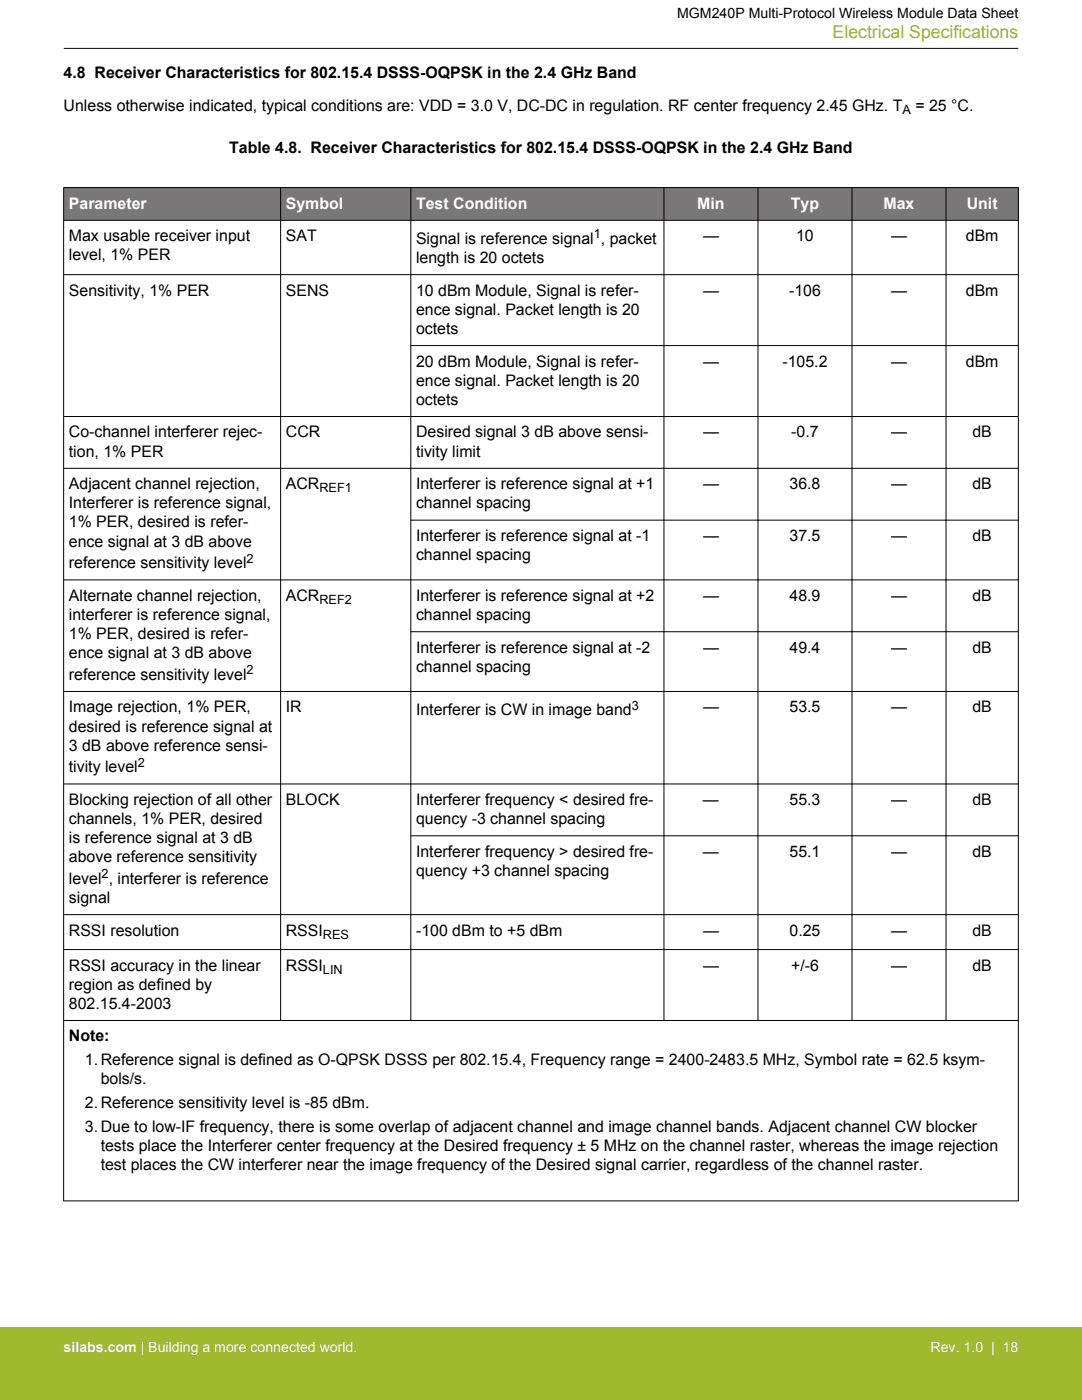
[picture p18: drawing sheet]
<svg xmlns="http://www.w3.org/2000/svg" width="216mm" height="279mm" viewBox="0 0 216 279" stroke-linecap="round" stroke-linejoin="round" font-family="sans-serif">
<defs><g id="words">
<text font-size="3.5" fill="#a1b92e" x="166.1" y="7.5">Electrical Specifications</text>
<g font-size="3.2">
<text x="12.7" y="15.5">4.8 Receiver Characteristics for 802.15.4 DSSS-OQPSK in the 2.4 GHz Band</text>
<text x="12.7" y="22.2">Unless otherwise indicated, typical conditions are: VDD = 3.0 V, DC-DC in regulation. RF center frequency 2.45 GHz. T</text>
<text x="182.7" y="22.2">= 25 °C.</text>
<text x="45.7" y="30.6">Table 4.8. Receiver Characteristics for 802.15.4 DSSS-OQPSK in the 2.4 GHz Band</text>
<text x="13.7" y="48.2">Max usable receiver input</text>
<text x="13.7" y="52">level, 1% PER</text>
<text x="57" y="48.2">SAT</text>
<text x="83" y="48.7">Signal is reference signal , packet</text>
<text x="83" y="52.5">length is 20 octets</text>
<text x="140.3" y="48.2">—</text>
<text x="158.9" y="48.2">10</text>
<text x="177.8" y="48.2">—</text>
<text x="192.7" y="48.2">dBm</text>
<text x="13.7" y="59">Sensitivity, 1% PER</text>
<text x="57" y="59">SENS</text>
<text x="83" y="59">10 dBm Module, Signal is refer-</text>
<text x="140.3" y="59">—</text>
<text x="157.4" y="59">-106</text>
<text x="177.8" y="59">—</text>
<text x="192.7" y="59">dBm</text>
<text x="83" y="62.8">ence signal. Packet length is 20</text>
<text x="83" y="66.6">octets</text>
<text x="83" y="73.1">20 dBm Module, Signal is refer-</text>
<text x="83" y="77">ence signal. Packet length is 20</text>
<text x="140.3" y="73.1">—</text>
<text x="156.1" y="73.1">-105.2</text>
<text x="177.8" y="73.1">—</text>
<text x="192.7" y="73.1">dBm</text>
<text x="83" y="80.8">octets</text>
<text x="13.7" y="87.3">Co-channel interferer rejec-</text>
<text x="57" y="87.3">CCR</text>
<text x="83" y="87.3">Desired signal 3 dB above sensi-</text>
<text x="140.3" y="87.3">—</text>
<text x="157.9" y="87.3">-0.7</text>
<text x="177.8" y="87.3">—</text>
<text x="194" y="87.3">dB</text>
<text x="13.7" y="91.1">tion, 1% PER</text>
<text x="83" y="91.1">tivity limit</text>
<text x="13.7" y="97.6">Adjacent channel rejection,</text>
<text x="13.7" y="101.5">Interferer is reference signal,</text>
<text x="57" y="97.6">ACR</text>
<text x="83" y="97.6">Interferer is reference signal at +1</text>
<text x="83" y="101.5">channel spacing</text>
<text x="140.3" y="97.6">—</text>
<text x="157.5" y="97.6">36.8</text>
<text x="177.8" y="97.6">—</text>
<text x="194" y="97.6">dB</text>
<text x="13.7" y="105.3">1% PER, desired is refer-</text>
<text x="83" y="108">Interferer is reference signal at -1</text>
<text x="140.3" y="108">—</text>
<text x="157.5" y="108">37.5</text>
<text x="177.8" y="108">—</text>
<text x="194" y="108">dB</text>
<text x="13.7" y="109.1">ence signal at 3 dB above</text>
<text x="13.7" y="113.4">reference sensitivity level</text>
<text x="83" y="111.8">channel spacing</text>
<text x="13.7" y="119.9">Alternate channel rejection,</text>
<text x="57" y="119.9">ACR</text>
<text x="83" y="119.9">Interferer is reference signal at +2</text>
<text x="140.3" y="119.9">—</text>
<text x="157.5" y="119.9">48.9</text>
<text x="177.8" y="119.9">—</text>
<text x="194" y="119.9">dB</text>
<text x="13.7" y="123.7">interferer is reference signal,</text>
<text x="83" y="123.7">channel spacing</text>
<text x="13.7" y="127.5">1% PER, desired is refer-</text>
<text x="13.7" y="131.3">ence signal at 3 dB above</text>
<text x="83" y="130.3">Interferer is reference signal at -2</text>
<text x="140.3" y="130.3">—</text>
<text x="157.5" y="130.3">49.4</text>
<text x="177.8" y="130.3">—</text>
<text x="194" y="130.3">dB</text>
<text x="13.7" y="135.6">reference sensitivity level</text>
<text x="83" y="134.1">channel spacing</text>
<text x="13.7" y="142.2">Image rejection, 1% PER,</text>
<text x="57" y="142.2">IR</text>
<text x="83" y="142.7">Interferer is CW in image band</text>
<text x="140.3" y="142.2">—</text>
<text x="157.5" y="142.2">53.5</text>
<text x="177.8" y="142.2">—</text>
<text x="194" y="142.2">dB</text>
<text x="13.7" y="146">desired is reference signal at</text>
<text x="13.7" y="149.8">3 dB above reference sensi-</text>
<text x="13.7" y="154.1">tivity level</text>
<text x="13.7" y="160.6">Blocking rejection of all other</text>
<text x="57" y="160.6">BLOCK</text>
<text x="83" y="160.6">Interferer frequency &lt; desired fre-</text>
<text x="140.3" y="160.6">—</text>
<text x="157.5" y="160.6">55.3</text>
<text x="177.8" y="160.6">—</text>
<text x="194" y="160.6">dB</text>
<text x="13.7" y="164.4">channels, 1% PER, desired</text>
<text x="83" y="164.4">quency -3 channel spacing</text>
<text x="13.7" y="168.3">is reference signal at 3 dB</text>
<text x="13.7" y="172.1">above reference sensitivity</text>
<text x="83" y="171">Interferer frequency &gt; desired fre-</text>
<text x="140.3" y="171">—</text>
<text x="157.5" y="171">55.1</text>
<text x="177.8" y="171">—</text>
<text x="194" y="171">dB</text>
<text x="13.7" y="176.4">level , interferer is reference</text>
<text x="83" y="174.8">quency +3 channel spacing</text>
<text x="13.7" y="180.2">signal</text>
<text x="13.7" y="186.7">RSSI resolution</text>
<text x="57" y="186.7">RSSI</text>
<text x="83" y="186.7">-100 dBm to +5 dBm</text>
<text x="140.3" y="186.7">—</text>
<text x="157.5" y="186.7">0.25</text>
<text x="177.8" y="186.7">—</text>
<text x="194" y="186.7">dB</text>
<text x="13.7" y="193.7">RSSI accuracy in the linear</text>
<text x="13.7" y="197.5">region as defined by</text>
<text x="57" y="193.7">RSSI</text>
<text x="140.3" y="193.7">—</text>
<text x="157.8" y="193.7">+/-6</text>
<text x="177.8" y="193.7">—</text>
<text x="194" y="193.7">dB</text>
<text x="13.7" y="201.3">802.15.4-2003</text>
<text x="13.7" y="207.8">Note:</text>
<text x="16.9" y="212.6">1.Reference signal is defined as O-QPSK DSSS per 802.15.4, Frequency range = 2400-2483.5 MHz, Symbol rate = 62.5 ksym-</text>
<text x="16.9" y="221.1">2.Reference sensitivity level is -85 dBm.</text>
<text x="20.1" y="216.4">bols/s.</text>
<text x="16.9" y="225.9">3.Due to low-IF frequency, there is some overlap of adjacent channel and image channel bands. Adjacent channel CW blocker</text>
<text x="20.1" y="229.7">tests place the Interferer center frequency at the Desired frequency ± 5 MHz on the channel raster, whereas the image rejection</text>
<text x="20.1" y="233.5">test places the CW interferer near the image frequency of the Desired signal carrier, regardless of the channel raster.</text>
</g>
<g font-size="3.2" fill="#fff">
<text x="13.7" y="41.6">Parameter</text>
<text x="57" y="41.6">Symbol</text>
<text x="83" y="41.6">Test Condition</text>
<text x="139.1" y="41.6">Min</text>
<text x="157.8" y="41.6">Typ</text>
<text x="176.3" y="41.6">Max</text>
<text x="192.9" y="41.6">Unit</text>
</g>
<text font-size="2.8" x="135.1" y="3.5">MGM240P Multi-Protocol Wireless Module Data Sheet</text>
<g font-size="2.8" fill="#fff">
<text x="12.7" y="269.9">silabs.com | Building a more connected world.</text>
<text x="185.7" y="269.9">Rev. 1.0 | 18</text>
</g>
<g font-size="2.5">
<text x="180.1" y="22.8">A</text>
<text x="118.5" y="47.6">1</text>
<text x="63.7" y="98.3">REF1</text>
<text x="49.2" y="112.3">2</text>
<text x="63.7" y="120.5">REF2</text>
<text x="49.2" y="134.6">2</text>
<text x="126.1" y="141.6">3</text>
<text x="27.5" y="153">2</text>
<text x="20.3" y="175.3">2</text>
<text x="64.4" y="187.4">RES</text>
<text x="64.4" y="194.3">LIN</text>
</g>
</g></defs>
<g fill="#797777">
<path d="M12.7 37.4h190.5v6.6h-190.5z" fill-rule="evenodd"/>
<path d="M12.7 37.4h190.5v6.6h-190.5z" fill-rule="evenodd"/>
</g>
<g fill="none" stroke="#000" stroke-width=".2">
<path d="M12.7 9.7h190.5M12.7 37.4h190.5M12.7 37.4v202.3M56 37.4v166.3M82 37.4v166.3M132.5 37.4v166.3M151.2 37.4v166.3M170 37.4v166.3M188.8 37.4v166.3M203.2 37.4v202.3M12.7 44h190.5M12.7 54.8h190.5"/>
<path d="M81.9 69h121.3M12.7 83.1h190.5M12.7 93.5h190.5M12.7 115.7h190.5M81.9 103.8h121.3M12.7 138h190.5M81.9 126.1h121.3M12.7 156.5h190.5M81.9 166.8h121.3M12.7 189.5h190.5M203.2 182.5h-190.5M12.7 203.7h190.5"/>
<path d="M12.7 239.7h190.5"/>
</g>
<path d="M0 264.9h215.9v14.5h-215.9z" fill="#a1b92e"/>
<use href="#words"/>
</svg>
